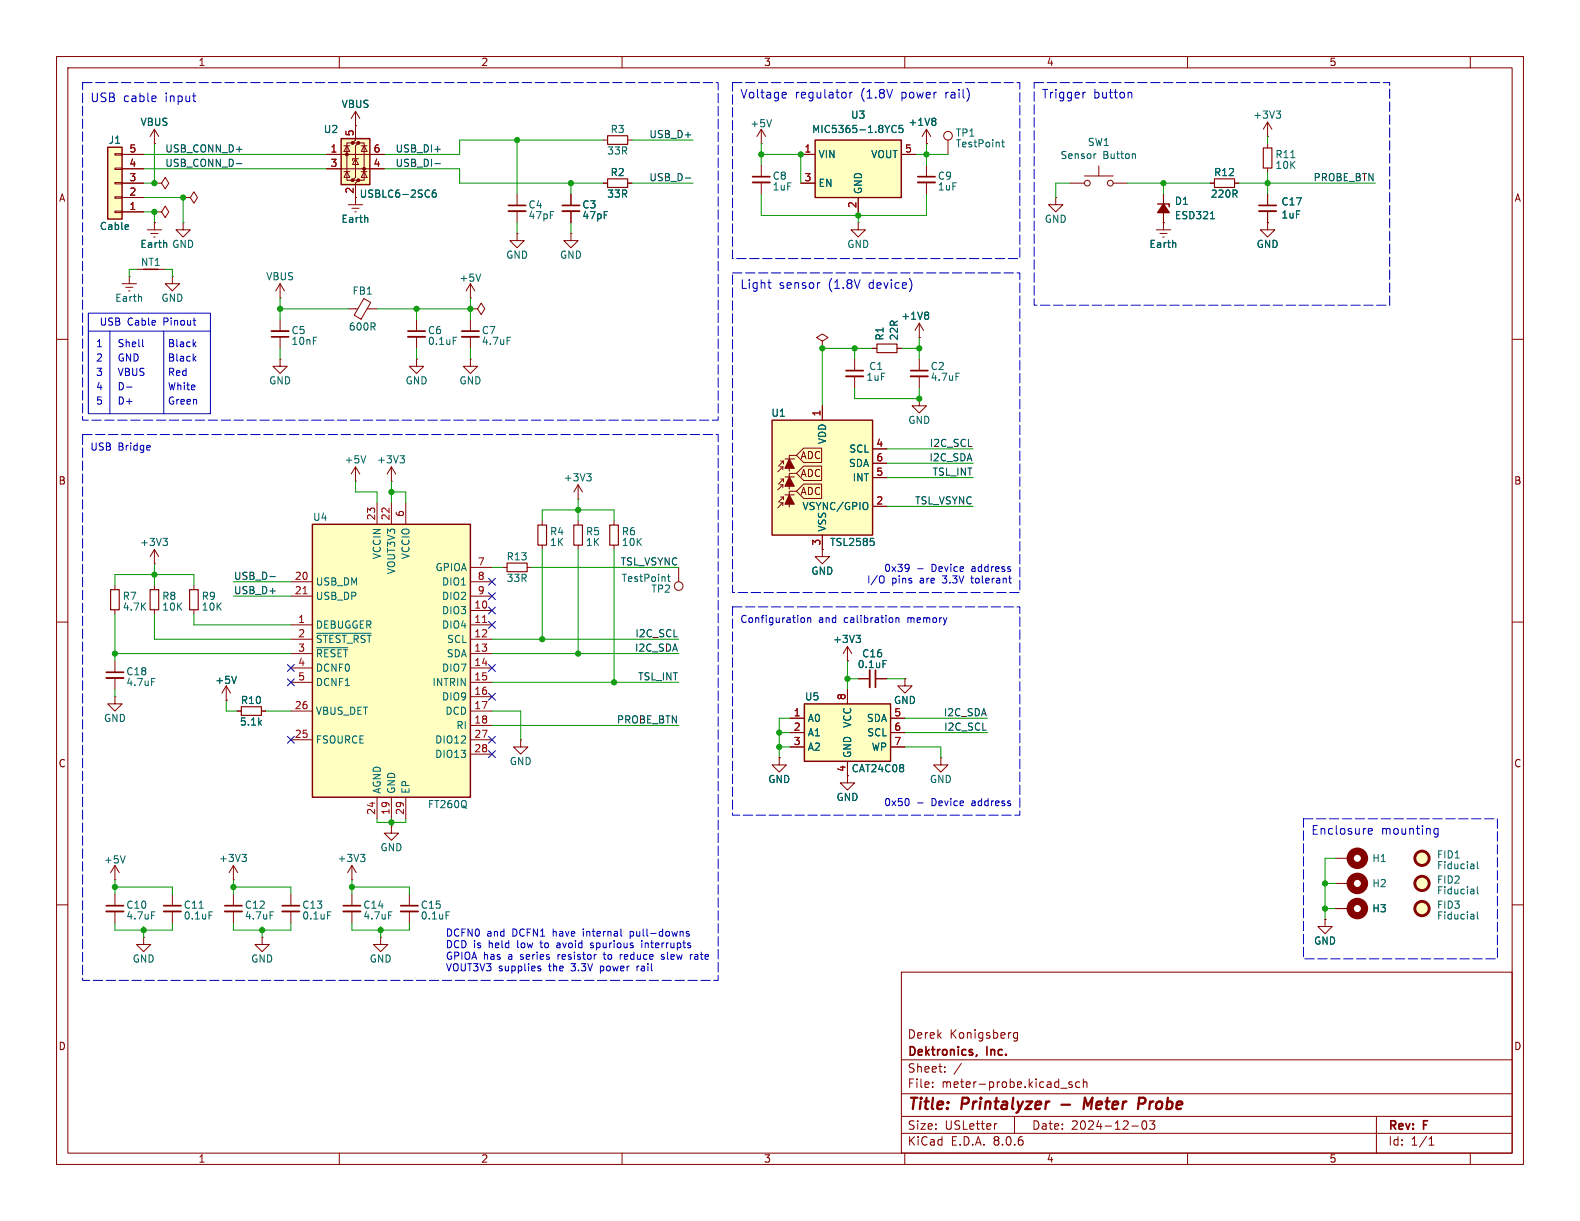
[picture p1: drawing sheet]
<svg xmlns="http://www.w3.org/2000/svg" width="279mm" height="216mm" viewBox="0 0 279 216" stroke-linecap="round" stroke-linejoin="round" font-family="sans-serif">
<defs><g id="words">
<g font-size="2.8" fill="#840000">
<text x="160.4" y="196.8">Title:</text>
<text x="170.1" y="196.8">Printalyzer</text>
<text x="193.3" y="196.8">Meter</text>
<text x="203.7" y="196.8">Probe</text>
</g>
<g font-size="2.1" fill="#0000c2">
<text x="130.8" y="17.5">Voltage</text>
<text x="140.5" y="17.5">regulator</text>
<text x="152.2" y="17.5">(1.8V</text>
<text x="159.5" y="17.5">power</text>
<text x="167.4" y="17.5">rail)</text>
<text x="184.1" y="17.5">Trigger</text>
<text x="193.3" y="17.5">button</text>
<text x="15.9" y="18.2">USB</text>
<text x="21.8" y="18.2">cable</text>
<text x="29.2" y="18.2">input</text>
<text x="130.8" y="51.2">Light</text>
<text x="137.7" y="51.2">sensor</text>
<text x="146.5" y="51.2">(1.8V</text>
<text x="153.8" y="51.2">device)</text>
<text x="231.8" y="147.7">Enclosure</text>
<text x="244.2" y="147.7">mounting</text>
</g>
<g font-size="2.1" fill="#840000">
<text x="160.4" y="183.9">Derek</text>
<text x="167.9" y="183.9">Konigsberg</text>
<text x="160.4" y="189.9">Sheet:</text>
<text x="160.4" y="187.1">Dektronics,</text>
<text x="174.6" y="187.1">Inc.</text>
<text x="160.4" y="192.6">File:</text>
<text x="166.5" y="192.6">meter-probe.kicad_sch</text>
<text x="160.4" y="202.8">KiCad</text>
<text x="160.4" y="200">Size:</text>
<text x="167.1" y="200">USLetter</text>
<text x="168.1" y="202.8">E.D.A.</text>
<text x="175.7" y="202.8">8.0.6</text>
<text x="182.4" y="200">Date:</text>
<text x="189.4" y="200">2024-12-03</text>
<text x="245.4" y="200.2">Rev:</text>
<text x="245.4" y="202.8">Id:</text>
<text x="249.5" y="202.8">1/1</text>
<text x="251.8" y="200.2">F</text>
</g>
<g font-size="1.8" fill="#840000">
<text x="35" y="11.9">1</text>
<text x="85" y="11.9">2</text>
<text x="135" y="11.9">3</text>
<text x="185" y="11.9">4</text>
<text x="235" y="11.9">5</text>
<text x="10.3" y="35.9">A</text>
<text x="62.6" y="34.4" transform="rotate(-90 62.6 34.4)">2</text>
<text x="267.7" y="35.9">A</text>
<text x="141.5" y="81.4">ADC</text>
<text x="10.3" y="85.9">B</text>
<text x="141.5" y="87.7">ADC</text>
<text x="141.5" y="84.6">ADC</text>
<text x="267.7" y="85.9">B</text>
<text x="10.3" y="135.9">C</text>
<text x="267.7" y="135.9">C</text>
<text x="10.3" y="185.9">D</text>
<text x="267.7" y="185.9">D</text>
<text x="35" y="205.8">1</text>
<text x="85" y="205.8">2</text>
<text x="135" y="205.8">3</text>
<text x="185" y="205.8">4</text>
<text x="235" y="205.8">5</text>
</g>
<g font-size="1.8" fill="#006464">
<text x="24.8" y="22.5">VBUS</text>
<text x="57.2" y="23.7">U2</text>
<text x="60.3" y="19.3">VBUS</text>
<text x="107.9" y="23.7">R3</text>
<text x="132.6" y="22.7">+5V</text>
<text x="143.5" y="23.7">MIC5365-1.8YC5</text>
<text x="150.4" y="21.2">U3</text>
<text x="160.6" y="22.5">+1V8</text>
<text x="221.5" y="21.2">+3V3</text>
<text x="19.1" y="25.6">J1</text>
<text x="107.3" y="27.5">33R</text>
<text x="144.7" y="28.2">VIN</text>
<text x="154" y="28.2">VOUT</text>
<text x="168.9" y="24.4">TP1</text>
<text x="168.9" y="26.3">TestPoint</text>
<text x="187.4" y="28.3">Sensor</text>
<text x="192.3" y="26">SW1</text>
<text x="195" y="28.3">Button</text>
<text x="225.4" y="28.2">R11</text>
<text x="63.5" y="35.2">USBLC6-2SC6</text>
<text x="107.3" y="35.2">33R</text>
<text x="107.9" y="31.3">R2</text>
<text x="136.5" y="32">C8</text>
<text x="136.5" y="33.9">1uF</text>
<text x="144.7" y="33.2">EN</text>
<text x="152.6" y="34.4" transform="rotate(-90 152.6 34.4)">GND</text>
<text x="165.7" y="32">C9</text>
<text x="165.7" y="33.9">1uF</text>
<text x="214" y="35.2">220R</text>
<text x="214.6" y="31.3">R12</text>
<text x="225.4" y="30.1">10K</text>
<text x="17.6" y="40.9">Cable</text>
<text x="60.3" y="39.6">Earth</text>
<text x="93.4" y="37.1">C4</text>
<text x="93.4" y="39">47pF</text>
<text x="102.9" y="37.1">C3</text>
<text x="102.9" y="39">47pF</text>
<text x="184.7" y="39.6">GND</text>
<text x="207.7" y="36.4">D1</text>
<text x="207.7" y="39">ESD321</text>
<text x="226.5" y="38.8">1uF</text>
<text x="226.5" y="36.5">C17</text>
<text x="24.7" y="44">Earth</text>
<text x="24.8" y="47.2">NT1</text>
<text x="30.3" y="44">GND</text>
<text x="89.4" y="45.9">GND</text>
<text x="98.9" y="45.9">GND</text>
<text x="149.7" y="44">GND</text>
<text x="203.2" y="44">Earth</text>
<text x="222.1" y="44">GND</text>
<text x="20.3" y="53.6">Earth</text>
<text x="28.4" y="53.6">GND</text>
<text x="47" y="49.8">VBUS</text>
<text x="62.2" y="52.3">FB1</text>
<text x="81.1" y="50">+5V</text>
<text x="51.4" y="59.3">C5</text>
<text x="61.6" y="58.6">600R</text>
<text x="75.6" y="59.3">C6</text>
<text x="85.1" y="59.3">C7</text>
<text x="159.3" y="56.7">+1V8</text>
<text x="51.4" y="61.2">10nF</text>
<text x="75.6" y="61.2">0.1uF</text>
<text x="85.1" y="61.2">4.7uF</text>
<text x="153.6" y="65.6">C1</text>
<text x="156.4" y="60.3" transform="rotate(-90 156.4 60.3)">R1</text>
<text x="159" y="60.3" transform="rotate(-90 159 60.3)">22R</text>
<text x="164.5" y="65.6">C2</text>
<text x="47.5" y="68.2">GND</text>
<text x="71.6" y="68.2">GND</text>
<text x="81.1" y="68.2">GND</text>
<text x="153.1" y="67.5">1uF</text>
<text x="164.5" y="67.5">4.7uF</text>
<text x="136.3" y="73.9">U1</text>
<text x="160.5" y="75.2">GND</text>
<text x="60.8" y="82.1">+5V</text>
<text x="66.6" y="82.1">+3V3</text>
<text x="146.3" y="78.6" transform="rotate(-90 146.3 78.6)">VDD</text>
<text x="150" y="82.8">SDA</text>
<text x="150.1" y="80.2">SCL</text>
<text x="99.6" y="85.3">+3V3</text>
<text x="150.7" y="85.3">INT</text>
<text x="55.3" y="92.3">U4</text>
<text x="97.2" y="94.8">R4</text>
<text x="103.5" y="94.8">R5</text>
<text x="109.9" y="94.8">R6</text>
<text x="141.8" y="90.4">VSYNC/GPIO</text>
<text x="146.3" y="94.1" transform="rotate(-90 146.3 94.1)">VSS</text>
<text x="24.7" y="96.7">+3V3</text>
<text x="67.5" y="99" transform="rotate(-90 67.5 99)">VCCIN</text>
<text x="70.1" y="101.6" transform="rotate(-90 70.1 101.6)">VOUT3V3</text>
<text x="72.6" y="99" transform="rotate(-90 72.6 99)">VCCIO</text>
<text x="76.9" y="101.2">GPIOA</text>
<text x="89.5" y="99.3">R13</text>
<text x="97.2" y="96.7">1K</text>
<text x="103.5" y="96.7">1K</text>
<text x="109.9" y="96.7">10K</text>
<text x="143.4" y="101.8">GND</text>
<text x="146.7" y="96.7">TSL2585</text>
<text x="21.6" y="106.3">R7</text>
<text x="28.6" y="106.3">R8</text>
<text x="35.6" y="106.3">R9</text>
<text x="55.8" y="103.7">USB_DM</text>
<text x="55.8" y="106.3">USB_DP</text>
<text x="78.1" y="103.7">DIO1</text>
<text x="78.1" y="106.3">DIO2</text>
<text x="89.5" y="103.1">33R</text>
<text x="109.8" y="103.1">TestPoint</text>
<text x="115.1" y="105">TP2</text>
<text x="21.6" y="108.2">4.7K</text>
<text x="28.6" y="108.2">10K</text>
<text x="35.6" y="108.2">10K</text>
<text x="55.8" y="111.4">DEBUGGER</text>
<text x="55.8" y="113.9">~{STEST_RST}</text>
<text x="78.1" y="108.8">DIO3</text>
<text x="78.1" y="111.4">DIO4</text>
<text x="79" y="113.9">SCL</text>
<text x="147.2" y="113.9">+3V3</text>
<text x="22.2" y="119.6">C18</text>
<text x="55.8" y="116.4">~{RESET}</text>
<text x="55.8" y="119">DCNF0</text>
<text x="78.1" y="119">DIO7</text>
<text x="78.9" y="116.4">SDA</text>
<text x="151.6" y="118.3">0.1uF</text>
<text x="152.4" y="116.4">C16</text>
<text x="22.2" y="121.5">4.7uF</text>
<text x="38" y="121.1">+5V</text>
<text x="42.5" y="124.7">R10</text>
<text x="55.8" y="121.5">DCNF1</text>
<text x="76.4" y="121.5">INTRIN</text>
<text x="78.1" y="124.1">DIO9</text>
<text x="142.2" y="124.1">U5</text>
<text x="158" y="124.7">GND</text>
<text x="18.3" y="127.9">GND</text>
<text x="42.3" y="128.5">5.1k</text>
<text x="55.8" y="131.7">FSOURCE</text>
<text x="55.8" y="126.6">VBUS_DET</text>
<text x="76.8" y="131.7">DIO12</text>
<text x="78.7" y="126.6">DCD</text>
<text x="80.6" y="129.1">RI</text>
<text x="142.7" y="127.9">A0</text>
<text x="142.7" y="130.4">A1</text>
<text x="150.7" y="128.8" transform="rotate(-90 150.7 128.8)">VCC</text>
<text x="153.2" y="127.9">SDA</text>
<text x="153.3" y="130.4">SCL</text>
<text x="76.8" y="134.2">DIO13</text>
<text x="90" y="135.5">GND</text>
<text x="142.7" y="132.9">A2</text>
<text x="150.5" y="136.8">CAT24C08</text>
<text x="150.7" y="134.1" transform="rotate(-90 150.7 134.1)">GND</text>
<text x="154" y="132.9">WP</text>
<text x="67.5" y="140.5" transform="rotate(-90 67.5 140.5)">AGND</text>
<text x="70.1" y="140.5" transform="rotate(-90 70.1 140.5)">GND</text>
<text x="72.6" y="140.5" transform="rotate(-90 72.6 140.5)">EP</text>
<text x="75.6" y="143.1">FT260Q</text>
<text x="135.8" y="138.7">GND</text>
<text x="147.8" y="141.8">GND</text>
<text x="164.3" y="138.7">GND</text>
<text x="18.3" y="152.9">+5V</text>
<text x="38.6" y="152.6">+3V3</text>
<text x="59.6" y="152.6">+3V3</text>
<text x="67.2" y="150.7">GND</text>
<text x="242.6" y="152.6">H1</text>
<text x="254" y="152">FID1</text>
<text x="254" y="153.9">Fiducial</text>
<text x="22.2" y="160.9">C10</text>
<text x="32.4" y="160.9">C11</text>
<text x="43.2" y="160.9">C12</text>
<text x="53.3" y="160.9">C13</text>
<text x="64.1" y="160.9">C14</text>
<text x="74.3" y="160.9">C15</text>
<text x="242.6" y="157.1">H2</text>
<text x="242.6" y="161.5">H3</text>
<text x="254" y="156.4">FID2</text>
<text x="254" y="158.3">Fiducial</text>
<text x="254" y="160.9">FID3</text>
<text x="22.2" y="162.8">4.7uF</text>
<text x="32.4" y="162.8">0.1uF</text>
<text x="43.2" y="162.8">4.7uF</text>
<text x="53.3" y="162.8">0.1uF</text>
<text x="64.1" y="162.8">4.7uF</text>
<text x="74.3" y="162.8">0.1uF</text>
<text x="232.3" y="167.2">GND</text>
<text x="254" y="162.8">Fiducial</text>
<text x="23.4" y="170.4">GND</text>
<text x="44.3" y="170.4">GND</text>
<text x="65.3" y="170.4">GND</text>
</g>
<g font-size="1.8" fill="#a90000">
<text x="22.8" y="29.6">4</text>
<text x="22.8" y="27.1">5</text>
<text x="58.3" y="27.1">1</text>
<text x="58.3" y="29.6">3</text>
<text x="62.6" y="24.2" transform="rotate(-90 62.6 24.2)">5</text>
<text x="66" y="29.6">4</text>
<text x="66" y="27.1">6</text>
<text x="142.2" y="27.1">1</text>
<text x="159.9" y="27.1">5</text>
<text x="22.8" y="34.7">2</text>
<text x="22.8" y="32.1">3</text>
<text x="142.2" y="32.1">3</text>
<text x="22.8" y="37.2">1</text>
<text x="151.5" y="36.9" transform="rotate(-90 151.5 36.9)">2</text>
<text x="145.2" y="73.7" transform="rotate(-90 145.2 73.7)">1</text>
<text x="154.9" y="79.1">4</text>
<text x="154.9" y="81.7">6</text>
<text x="154.9" y="89.3">2</text>
<text x="154.9" y="84.2">5</text>
<text x="66.4" y="92.1" transform="rotate(-90 66.4 92.1)">23</text>
<text x="69" y="92.1" transform="rotate(-90 69 92.1)">22</text>
<text x="71.5" y="91.5" transform="rotate(-90 71.5 91.5)">6</text>
<text x="84.4" y="100.1">7</text>
<text x="145.2" y="96.6" transform="rotate(-90 145.2 96.6)">3</text>
<text x="52" y="102.6">20</text>
<text x="52" y="105.2">21</text>
<text x="83.8" y="107.7">10</text>
<text x="84.4" y="102.6">8</text>
<text x="84.4" y="105.2">9</text>
<text x="52.6" y="110.2">1</text>
<text x="52.6" y="112.8">2</text>
<text x="83.8" y="110.2">11</text>
<text x="83.8" y="112.8">12</text>
<text x="52.6" y="115.3">3</text>
<text x="52.6" y="117.9">4</text>
<text x="83.8" y="115.3">13</text>
<text x="83.8" y="117.9">14</text>
<text x="52" y="125.5">26</text>
<text x="52.6" y="120.4">5</text>
<text x="83.8" y="120.4">15</text>
<text x="83.8" y="122.9">16</text>
<text x="83.8" y="125.5">17</text>
<text x="149.6" y="123.9" transform="rotate(-90 149.6 123.9)">8</text>
<text x="52" y="130.6">25</text>
<text x="83.8" y="128">18</text>
<text x="83.8" y="130.6">27</text>
<text x="140.3" y="126.7">1</text>
<text x="140.3" y="129.3">2</text>
<text x="140.3" y="131.8">3</text>
<text x="158" y="126.7">5</text>
<text x="158" y="129.3">6</text>
<text x="158" y="131.8">7</text>
<text x="83.8" y="133.1">28</text>
<text x="149.6" y="136.6" transform="rotate(-90 149.6 136.6)">4</text>
<text x="66.4" y="144.2" transform="rotate(-90 66.4 144.2)">24</text>
<text x="69" y="144.2" transform="rotate(-90 69 144.2)">19</text>
<text x="71.5" y="144.2" transform="rotate(-90 71.5 144.2)">29</text>
</g>
<g font-size="1.8" fill="#0f0f0f">
<text x="29.1" y="29.6">USB_CONN_D-</text>
<text x="29.1" y="27">USB_CONN_D+</text>
<text x="69.8" y="29.6">USB_DI-</text>
<text x="69.8" y="27">USB_DI+</text>
<text x="114.7" y="24.5">USB_D+</text>
<text x="114.7" y="32.1">USB_D-</text>
<text x="232.2" y="32.1">PROBE_BTN</text>
<text x="164.3" y="81.7">I2C_SDA</text>
<text x="164.3" y="79.1">I2C_SCL</text>
<text x="161.7" y="89.3">TSL_VSYNC</text>
<text x="164.8" y="84.2">TSL_INT</text>
<text x="109.7" y="100.1">TSL_VSYNC</text>
<text x="41.3" y="102.6">USB_D-</text>
<text x="41.3" y="105.1">USB_D+</text>
<text x="112.3" y="112.8">I2C_SCL</text>
<text x="112.2" y="115.3">I2C_SDA</text>
<text x="112.7" y="120.4">TSL_INT</text>
<text x="109" y="128">PROBE_BTN</text>
<text x="166.8" y="126.7">I2C_SDA</text>
<text x="166.9" y="129.3">I2C_SCL</text>
</g>
<g font-size="1.8" fill="#0000c2">
<text x="17.5" y="57.7">USB</text>
<text x="22.5" y="57.7">Cable</text>
<text x="29" y="57.7">Pinout</text>
<text x="16.9" y="64">2</text>
<text x="16.9" y="61.5">1</text>
<text x="20.7" y="64">GND</text>
<text x="20.7" y="61.5">Shell</text>
<text x="29.6" y="64">Black</text>
<text x="29.6" y="61.5">Black</text>
<text x="16.9" y="66.6">3</text>
<text x="16.9" y="69.1">4</text>
<text x="16.9" y="71.6">5</text>
<text x="20.7" y="71.6">D+</text>
<text x="20.7" y="66.6">VBUS</text>
<text x="20.7" y="69.1">D-</text>
<text x="29.6" y="71.6">Green</text>
<text x="29.6" y="66.6">Red</text>
<text x="29.6" y="69.1">White</text>
<text x="15.9" y="79.8">USB</text>
<text x="20.9" y="79.8">Bridge</text>
<text x="156.2" y="101.2">0x39</text>
<text x="164.8" y="101.2">Device</text>
<text x="172.1" y="101.2">address</text>
<text x="153.2" y="103.3">I/O</text>
<text x="157.7" y="103.3">pins</text>
<text x="162.8" y="103.3">are</text>
<text x="167" y="103.3">3.3V</text>
<text x="172.2" y="103.3">tolerant</text>
<text x="130.8" y="110.2">Configuration</text>
<text x="144.7" y="110.2">and</text>
<text x="149.4" y="110.2">calibration</text>
<text x="160.7" y="110.2">memory</text>
<text x="156.2" y="142.6">0x50</text>
<text x="164.8" y="142.6">Device</text>
<text x="172.1" y="142.6">address</text>
<text x="78.7" y="165.7">DCFN0</text>
<text x="78.7" y="167.7">DCD is</text>
<text x="86.1" y="165.7">and</text>
<text x="86.5" y="167.7">held</text>
<text x="90.7" y="165.7">DCFN1</text>
<text x="91.7" y="167.7">low</text>
<text x="96.1" y="167.7">to</text>
<text x="98" y="165.7">have</text>
<text x="99.1" y="167.7">avoid</text>
<text x="103.6" y="165.7">internal</text>
<text x="105.3" y="167.7">spurious</text>
<text x="112" y="165.7">pull-downs</text>
<text x="114.5" y="167.7">interrupts</text>
<text x="78.7" y="169.8">GPIOA has</text>
<text x="78.7" y="171.8">VOUT3V3</text>
<text x="88.1" y="171.8">supplies</text>
<text x="90" y="169.8">a</text>
<text x="92.3" y="169.8">series</text>
<text x="97.2" y="171.8">the</text>
<text x="99.1" y="169.8">resistor</text>
<text x="101.3" y="171.8">3.3V</text>
<text x="106.6" y="171.8">power</text>
<text x="107.5" y="169.8">to</text>
<text x="110.5" y="169.8">reduce</text>
<text x="113.3" y="171.8">rail</text>
<text x="118" y="169.8">slew</text>
<text x="123.3" y="169.8">rate</text>
</g>
</g></defs>
<g fill="none" stroke="#840000" stroke-width=".18">
<path d="M10 10h259.4v195.9h-259.4zM12 12h255.4v191.9h-255.4zM60 10v2M110 10v2M160 10v2M210 10v2M260 10v2M10 60h2M267.4 60h2M10 110h2M88.9 100.3h.8M93.2 100.3h.8"/>
<path d="M267.4 110h2M137.8 134v1.3h1.3l-1.3 1.2-1.3-1.2h1.3M137.8 134h.1M10 160h2M62.2 158.1v2M267.4 160h2M62.2 161.2v2M67.3 165.7v1.3h1.3l-1.3 1.3-1.3-1.3h1.3M67.3 165.7h.1M159.4 171.9h108v32h-108zM159.4 197.4h108M159.4 193.4h108"/>
<path d="M159.4 187.4h108M164.9 192.1v.2M164.9 191.4v.1M167.1 189.4v.2M167.1 188.7v.1M170 188l-1.3 1.9M176.3 198.7l-.3 .1M179.4 197.4v3M179.9 182.6v1.2l-.3 .3-.3-.1M179.9 182.7l-.4-.1-.3 .3v.4l.2 .2h.5M187.6 192.4h1.1M189.6 191.4l-.4-.1-.2 .2 .1 .2 .5 .2v.3h-.6"/>
<path d="M190.9 191.4l-.4-.1-.3 .3v.4l.2 .2h.5M191.6 191.4l.2-.1 .3 .1 .1 .9M191.6 190.8v1.5M200.1 199.1h1.2M202.1 198.3l.2-.1a.81 .81 0 0 1 .6 .6 .81 .81 0 0 1-.3 .8l-.2 .1a.81 .81 0 0 1-.3-1.4zM203.3 198.2h.9l-.5 .6 .4 .1v.6l-.2 .2h-.4l-.2-.2M243.4 197.4v6.5M60 203.9v2M110 203.9v2M159.4 200.4h108M160 203.9v2M210 203.9v2"/>
<path d="M252.7 202.5h.9M252.7 201.4l.4-.4v1.5M260 203.9v2"/>
</g>
<path d="M185.4 194.8h.2M187.7 195.3h1.5M193.2 194.1l-.9 1.4-.4-1.4-.3 2M201.5 194.1l.9 .1a.58 .58 0 0 1-.3 1h-.8" fill="none" stroke="#840000" stroke-width=".4"/>
<path d="M60.7 160.1h3.1M172.7 186.5l-.1 .3" fill="none" stroke="#840000" stroke-width=".3"/>
<path d="M89.7 99.6h3.5v1.5h-3.5z" fill="none" stroke="#840000" stroke-width=".2"/>
<path d="M60.7 161.2h3.1" fill="none" stroke="#840000" stroke-width=".33"/>
<path d="M68.7 161.2h.6" fill="none" stroke="#006464" stroke-width=".18"/>
<path d="M142.2 124.5h15.3v10.1h-15.3z" fill="#ffffc2"/>
<path d="M142.2 124.5h15.3v10.1h-15.3z" fill="none" stroke="#840000" stroke-width=".25"/>
<g fill="none" stroke="#840000" stroke-width=".18">
<path d="M95.9 92.1v.7M95.9 96.4v.8M102.2 88.3h.1M102.2 85.7l-.7 1.3M102.2 85.7v2.6M102.2 85.7l.8 1.3M149.9 116.8h.1M149.9 114.3v2.5M149.9 114.3l-.8 1.3M149.9 114.3l.7 1.3M92.1 130.8v1.3h1.2l-1.2 1.3-1.3-1.3h1.3M92.1 130.8h.1"/>
<path d="M139.7 127h2.5M139.7 129.5h2.5M139.7 132.1h2.5M149.9 134.6v3.8h1.2l-1.2 1.3-1.3-1.3h1.3M149.9 121.9v2.6M151.8 120h2M154.8 120h2M157.5 127h2.5M157.5 129.5h2.5M157.5 132.1h2.5M166.4 134v1.3h1.2l-1.2 1.2-1.3-1.2h1.3M166.4 134h.1"/>
<path d="M51.4 158.1v2M62.2 155.6h.1M62.2 153l-.7 1.3M62.2 153v2.6M62.2 153l.8 1.3M69.2 146.1v1.2h1.3l-1.3 1.3-1.3-1.3h1.3M69.2 146.1h.1M25.4 165.7v1.3h1.3l-1.3 1.3-1.3-1.3h1.3M25.4 165.7h.1M46.4 165.7v1.3h1.2l-1.2 1.3-1.3-1.3h1.3M46.4 165.7h.1M51.4 161.2v2"/>
</g>
<path d="M153.8 118.5v3M49.9 161.2h3.1" fill="none" stroke="#840000" stroke-width=".33"/>
<path d="M154.8 118.5v3M49.9 160.1h3.1" fill="none" stroke="#840000" stroke-width=".3"/>
<path d="M103.7 83.8h.8l-.4 .4M104.3 84.2l.2 .3v.3l-.2 .2M151.4 112.3h.8l-.5 .5M151.9 112.8l.3 .3v.3l-.3 .2M156.1 116.8h.7M63.7 151.1h.8l-.4 .5M64.3 151.6l.2 .2v.3l-.2 .2M57.9 161.2h.6" fill="none" stroke="#006464" stroke-width=".18"/>
<path d="M95.1 92.8h1.5v3.6h-1.5z" fill="none" stroke="#840000" stroke-width=".2"/>
<path d="M55.2 92.7h28v48.3h-28z" fill="#ffffc2"/>
<path d="M55.2 92.7h28v48.3h-28z" fill="none" stroke="#840000" stroke-width=".25"/>
<g fill="none" stroke="#840000" stroke-width=".18">
<path d="M101 41.3v1.2h-1.3l1.3 1.3 1.2-1.3h-1.2M101 41.3h.1M49.5 63.5v1.3h-1.2l1.2 1.2 1.3-1.2h-1.3M49.5 63.5h.1M27.3 99.7h.1M27.3 97.2l-.8 1.2M27.3 97.2v2.5M27.3 97.2l.8 1.2M62.9 85.1h.1M62.9 82.6l-.8 1.2M62.9 82.6v2.5M62.9 82.6l.7 1.2"/>
<path d="M66.7 88.9v3.8M69.2 85.1h.1M69.2 82.6v2.5M69.2 88.9v3.8M69.2 82.6l-.7 1.2M69.2 82.6l.8 1.2M71.8 88.9v3.8M51.4 110.5h3.8M51.4 113h3.8M51.4 115.6h3.8M51.4 118.1h3.8M51.4 102.9h3.8"/>
<path d="M51.4 105.4h3.8M83.2 110.5h3.8M83.2 108h3.8M83.2 113h3.8M83.2 115.6h3.8M83.2 118.1h3.8M83.2 102.9h3.8M83.2 105.4h3.8M83.2 100.3h3.8M51.4 120.7h3.8M51.4 125.7h3.8M51.4 130.8h3.8"/>
<path d="M83.2 120.7h3.8M83.2 123.2h3.8M83.2 125.7h3.8M83.2 128.3h3.8M83.2 130.8h3.8M83.2 133.4h3.8M66.7 141v3.8M69.2 141v3.8M71.8 141v3.8"/>
</g>
<path d="M53.6 105h.7M85.3 110.1h.8" fill="none" stroke="#a90000" stroke-width=".18"/>
<path d="M28.8 95.2h.8l-.4 .5M29.4 95.7l.2 .2v.3l-.2 .3M64.7 80.6l-.4 1.3M70.7 80.6h.8l-.4 .5M71.3 81.1l.2 .2v.3l-.2 .3M56 112h9.6M56 114.5h5.5" fill="none" stroke="#006464" stroke-width=".18"/>
<path d="M60.3 24.5h5.1v8.1h-5.1z" fill="#ffffc2"/>
<g fill="#840000" stroke="#840000" stroke-width=".18">
<circle cx="61.3" cy="27.3" r=".25"/>
<circle cx="62.4" cy="31.9" r=".25"/>
<circle cx="62.4" cy="25.3" r=".25"/>
<circle cx="63.4" cy="31.9" r=".25"/>
<circle cx="63.4" cy="25.3" r=".25"/>
<circle cx="64.4" cy="29.8" r=".25"/>
</g>
<g fill="none" stroke="#840000" stroke-width=".18">
<path d="M62.9 19.7v5.1l-.5 .5h1l-.5 .5v5.6l-.5 .5h1l-.5 .5v3.8M62.9 19.7l.7 1.3M62.9 19.7l-.8 1.3M57.8 29.8h10.1M57.8 27.3h10.1M60.8 30.4h1M60.8 25.8h1M61.3 25.8l.5 1h-1zM61.3 30.4l.5 1h-1zM61.6 36.2h2.5M62.2 36.8h1.3M62.4 25.3h-1.1v6.6h1.1"/>
<path d="M62.7 37.5h.3M62.9 28.1l.5 1h-1zM62.9 22.2h.1M63.4 28.1h-1v.3M63.4 25.3h1v6.6h-1M63.9 30.4h1M63.9 25.8h1M64.4 30.4l.5 1h-1zM64.4 25.8l.5 1h-1zM101 34.3v2M101 37.3v2.1M106.7 24.8h.7"/>
<path d="M111 24.8h.8M134.6 25.4h.1M134.6 22.9l-.7 1.2M134.6 22.9v2.5M134.6 29.2v2M134.6 32.3v2M134.6 22.9l.8 1.2M151.8 39.4v1.2h1.2l-1.2 1.3-1.3-1.3h1.3M151.8 39.4h.1M163.8 25.4h.1M163.8 22.9v2.5M163.8 29.2v2"/>
<path d="M163.8 32.3v2M163.8 22.9l-.7 1.2M163.8 22.9l.8 1.2M167.6 24.8v2.5M186.7 34.9v1.3h1.3l-1.3 1.3-1.3-1.3h1.3M186.7 34.9h.1M189.2 32.4h2.6M191.8 31.1h5M194.3 29.3v1.8M196.8 32.4h2.6M205.7 39.4h.1M205.7 34.3v6.3"/>
<path d="M214 32.4h.8M218.3 32.4h.8M224.2 24.1h.1M224.2 39.4v1.2h1.2l-1.2 1.3-1.3-1.3h1.3M224.2 39.4h.1M224.2 21.6l-.8 1.3M224.2 21.6v2.5M224.2 25.4v.8M224.2 29.7v.8M224.2 34.3v2M224.2 37.3v2.1M224.2 21.6l.7 1.3"/>
<path d="M61.6 54.6h1.6M64.3 52.8l1.3 .7-1.7 2.9-1.3-.7zM64.9 54.6h1.8M73.7 56.5v2M73.7 59.6v2M204.5 40.6h2.5M205.1 41.3h1.3M205.6 41.9h.3M73.7 63.5v1.3h-1.3l1.3 1.2 1.2-1.2h-1.2M73.7 63.5h.1"/>
<circle cx="167.6" cy="24" r=".76"/>
<circle cx="192.3" cy="32.4" r=".51"/>
<circle cx="196.3" cy="32.4" r=".51"/>
</g>
<path d="M60.3 24.5h5.1v8.1h-5.1zM204.7 36.1h2.1v.5" fill="none" stroke="#840000" stroke-width=".25"/>
<g fill="none" stroke="#006464" stroke-width=".18">
<path d="M225.7 19.6h.8l-.5 .5M65 38.5v.8M77 33.6l-.3 .1a.86 .86 0 0 0 0 1.2l.4-.2 .1-.4-.3-.2h-.3l-.2 .2M136.4 21.2l-.4 1.2M165.3 20.9l.2 .2-.2 .3 .2 .3v.2l-.2 .3M177.1 25.1h.5M177.3 24.7v1.1l.3 .2M193.8 27.2l-.2 .1M200.6 27.2l.2 .2v.6M214 38.7h.8M226.2 20.1l.3 .3v.3l-.3 .2M228.3 27.9h.7"/>
<path d="M80.2 59.6h.6M207.9 43v.8"/>
</g>
<path d="M99.4 37.3h3.1M133.1 32.3h3M162.3 32.3h3.1M222.6 37.3h3.1M72.1 59.6h3.1" fill="none" stroke="#840000" stroke-width=".33"/>
<path d="M99.4 36.3h3.1M133.1 31.2h3M162.3 31.2h3.1M222.6 36.3h3.1M72.1 58.5h3.1" fill="none" stroke="#840000" stroke-width=".3"/>
<path d="M107.4 24h3.6v1.5h-3.6zM214.8 31.6h3.5v1.5h-3.5zM223.4 26.2h1.5v3.5h-1.5z" fill="none" stroke="#840000" stroke-width=".2"/>
<path d="M205.7 36.1l1.1 1.5h-2.1z" fill="#840000" stroke="#840000" stroke-width=".25"/>
<path d="M144.1 24.8h15.3v10.1h-15.3z" fill="#ffffc2"/>
<path d="M144.1 24.8h15.3v10.1h-15.3z" fill="none" stroke="#840000" stroke-width=".25"/>
<g fill="none" stroke="#840000" stroke-width=".18">
<path d="M141.6 27.3h2.5M141.6 32.4h2.5M151.8 34.9v2.6M159.4 27.3h2.5M162.6 59.7h.1M162.6 57.2v2.5M162.6 57.2l-.8 1.2M162.6 57.2l.7 1.2M145.4 60.3l1-.6-1-.6-1 .6 1 .6v1.3M145.4 61.6h.1M151.1 63.5v2M151.1 66.5v2.1"/>
<path d="M154.3 61.6h.8M158.6 61.6h.8M162.6 70.5v1.3h1.2l-1.2 1.2-1.3-1.2h1.3M162.6 70.5h.1M162.6 63.5v2M162.6 66.5v2.1M102.2 92.1v.7M102.2 96.4v.8M108.6 92.1v.7M108.6 96.4v.8M120 100.3v2.6"/>
<circle cx="120" cy="103.6" r=".76"/>
</g>
<path d="M157.7 22.9l.2 .5h.3l.3-.1M158.5 22.3l-.3-.1h-.3l-.2 .5M159.6 22.2h-.6v.6l.1-.1h.5l.1 .2-.1 .4-.2 .1-.4-.1M164 55.2l.2 .2-.2 .3 .2 .3v.2l-.2 .3M169.1 66h.6M118 102h.5M118.2 101.5v1.1l.3 .2" fill="none" stroke="#006464" stroke-width=".18"/>
<path d="M155.1 60.8h3.5v1.6h-3.5zM101.5 92.8h1.5v3.6h-1.5zM107.8 92.8h1.5v3.6h-1.5z" fill="none" stroke="#840000" stroke-width=".2"/>
<path d="M149.6 66.5h3.1M161 66.5h3.1" fill="none" stroke="#840000" stroke-width=".33"/>
<path d="M149.6 65.5h3.1M161 65.5h3.1" fill="none" stroke="#840000" stroke-width=".3"/>
<path d="M136.5 74.3h17.8v20.3h-17.8z" fill="#ffffc2"/>
<g fill="none" stroke="#840000" stroke-width=".18">
<path d="M27.3 25.4h.1M27.3 39.4h.1M27.3 37.5h1.3l.6-1.1 .6 1.1-.6 1-.6-1M27.3 37.5h.1M27.3 32.4h1.3l.6-1 .6 1-.6 1-.6-1M27.3 32.4h.1M27.3 22.9v2.5M27.3 39.4v1.2M27.3 22.9l.8 1.2M27.3 22.9l-.8 1.2M32.4 39.4v1.2h-1.3l1.3 1.3 1.3-1.3h-1.3M32.4 39.4h.1"/>
<path d="M32.4 34.9h1.3l.6-1 .6 1-.6 1-.6-1M32.4 34.9h.1M91.4 34.3v2M91.4 37.3v2.1M21.6 50.2h2.5M22.2 50.8h1.3M22.7 51.4h.3M22.9 48.9h.1M22.9 48.9v1.3M24.1 47.6h5.1M26 40.6h2.6M26.7 41.3h1.2"/>
<path d="M27.2 41.9h.2M49.5 52.7h.1M49.5 50.2v2.5M49.5 56.5v2M49.5 59.6v2M49.5 50.2l.8 1.2M49.5 50.2l-.7 1.2M83.2 52.7h.1M83.2 54.6h1.3l.6-1 .6 1-.6 1-.6-1M83.2 54.6h.1M83.2 50.2v2.5M83.2 56.5v2"/>
<path d="M83.2 59.6v2M83.2 50.2l.7 1.2M83.2 50.2l-.8 1.2M91.4 41.3v1.2h-1.2l1.2 1.3 1.3-1.3h-1.3M91.4 41.3h.1M83.2 63.5v1.3h-1.3l1.3 1.2 1.3-1.2h-1.3M83.2 63.5h.1M145.4 71.8v2.5M154.3 79.4h2.5M137.9 88.9h.5M137.9 85.7h.5M137.9 82.6h.5"/>
<path d="M138 87.9h.6M138 84.7h.6M138 81.5h.6M138.4 88.9l-.9 .9M138.4 82.6v.5M138.4 85.7v.5M138.4 88.9v.5M138.4 85.7l-.9 .9M138.4 82.6l-.9 .8M138.6 87.9l-.9 .9M138.6 81.5v.5M138.6 84.7v.5"/>
<path d="M138.6 87.9v.5M138.6 84.7l-.9 .9M138.6 81.5l-.9 .9M138.8 87.5h1.7M138.8 84.3h1.7M138.8 81.2h1.7M140.8 86.9l1.3-1.3h3.2v2.5h-3.2zM140.8 83.7l1.3-1.3h3.2v2.6h-3.2zM140.8 80.5l1.3-1.3h3.2v2.6h-3.2zM140.8 86.9h-1.2v2.8M140.8 83.7h-1.2v2.8M140.8 80.5h-1.2v2.8"/>
<path d="M145.4 97.2v1.2h1.3l-1.3 1.3-1.3-1.3h1.3M145.4 97.2h.1M145.4 94.6v2.6M154.3 89.5h2.5M154.3 84.5h2.5M154.3 81.9h2.5M20.3 103.5v.8M20.3 107.8v.8M20.3 116.8v2.1M20.3 119.9v2M27.3 103.5v.8M27.3 107.8v.8"/>
<path d="M34.3 103.5v.8M34.3 107.8v.8M20.3 123.2v1.3h1.3l-1.3 1.2-1.3-1.2h1.3M20.3 123.2h.1M40 123.8h.1M40 121.3l-.8 1.3M40 121.3v2.5M40 121.3l.8 1.3M41.9 125.7h.8M46.2 125.7h.8M160 120v1.3h1.3l-1.3 1.3-1.3-1.3h1.3M160 120h.1"/>
<path d="M20.3 155.6h.1M20.3 153v2.6M20.3 158.1v2M20.3 153l-.7 1.3M20.3 153l.8 1.3M30.5 158.1v2M41.3 155.6h.1M41.3 153l-.8 1.3M41.3 153v2.6M41.3 158.1v2M41.3 153l.7 1.3M72.4 158.1v2"/>
<path d="M236.2 156.2h2.6M20.3 161.2v2M30.5 161.2v2M41.3 161.2v2M72.4 161.2v2"/>
</g>
<path d="M136.5 74.3h17.8v20.3h-17.8z" fill="none" stroke="#840000" stroke-width=".25"/>
<g fill="#840000" stroke="#840000" stroke-width=".18">
<path d="M139.6 87.5l.9 1.7h-1.7z"/>
<path d="M139.6 84.3l.9 1.7h-1.7z"/>
<path d="M139.6 81.2l.9 1.6h-1.7z"/>
</g>
<g fill="none" stroke="#006464" stroke-width=".18">
<path d="M25 52.5v.8M29.4 43l.1 .8M85 48.5l-.4 1.2M89.7 59.6h.6M153.3 88.9a.9 .9 0 0 1 0 1.2M153.9 95.2h.6M154.3 95.7l.3 .2v.3l-.3 .3M26.8 120h.6M41.8 119.6l-.4 1.2M22.1 151.3l-.4 1.3M42.8 151.1h.8l-.5 .5M43.3 151.6l.3 .2v.3l-.3 .2"/>
<path d="M260.6 152.8v.8M260.6 157.3v.8M260.6 153.6h-.1M260.6 153.1h-.1M260.6 158l-.1 .1M260.6 157.5l-.1 .1M261.2 152.3v1.1l.2 .2M261.2 156.8v1.1l.2 .2M26.8 161.2h.6M35.2 160.6h.7M37 161.2h.6M47.8 161.2h.6"/>
<path d="M78.9 161.2h.6M260.6 161.7v.8M260.6 162.4l-.1 .1M260.6 162h-.1M261.2 161.2v1.1l.2 .2"/>
</g>
<path d="M89.9 37.3h3.1M48 58.5h3.1M81.7 59.6h3M18.8 119.9h3M18.8 161.2h3M29 161.2h3M39.8 161.2h3M70.9 161.2h3" fill="none" stroke="#840000" stroke-width=".33"/>
<path d="M89.9 36.3h3.1M48 59.6h3.1M81.7 58.5h3M18.8 118.9h3M18.8 160.1h3M29 160.1h3M39.8 160.1h3M70.9 160.1h3" fill="none" stroke="#840000" stroke-width=".3"/>
<g fill="#ffffc2" stroke="#ffffc2" stroke-width=".18">
<circle cx="251.5" cy="151.8" r="1.27"/>
<circle cx="251.5" cy="156.2" r="1.27"/>
<circle cx="251.5" cy="160.7" r="1.27"/>
</g>
<g fill="none" stroke="#840000" stroke-width=".51">
<circle cx="251.5" cy="151.8" r="1.27"/>
<circle cx="251.5" cy="156.2" r="1.27"/>
<circle cx="251.5" cy="160.7" r="1.27"/>
</g>
<path d="M19.6 104.3h1.5v3.5h-1.5zM26.5 104.3h1.6v3.5h-1.6zM33.5 104.3h1.6v3.5h-1.6zM42.7 125h3.5v1.5h-3.5z" fill="none" stroke="#840000" stroke-width=".2"/>
<circle cx="240" cy="156.2" r="1.27" fill="none" stroke="#840000" stroke-width="1.3"/>
<path d="M19 26h2.6v12.7h-2.6z" fill="#ffffc2"/>
<g fill="none" stroke="#840000" stroke-width=".18">
<path d="M20.3 27.2h1.3v.2h-1.3zM20.3 29.7h1.3v.3h-1.3zM20.3 32.3h1.3v.2h-1.3zM20.3 34.8h1.3v.3h-1.3zM20.3 37.3h1.3v.3h-1.3zM21.6 37.5h3.8M21.6 34.9h3.8M21.6 32.4h3.8M21.6 29.8h3.8M21.6 27.3h3.8M27.3 25.4h.1M27.3 39.4h.1"/>
<path d="M57.8 29.8h2.5M57.8 27.3h2.5M62.9 22.2h.1M62.9 22.2v2.6M62.9 32.4v2.5M65.4 29.8h2.5M65.4 27.3h2.5M101 34.3v2M101 37.3v2.1M106.7 32.4h.7M111 32.4h.8M141.6 32.4h2.5"/>
<path d="M141.6 27.3h2.5M151.8 34.9v2.6M159.4 27.3h2.5M163.8 25.4h.1M205.7 39.4h.1M205.7 34.3v1.8M205.7 37.6v1.8M214 32.4h.8M218.3 32.4h.8M224.2 39.4h.1M224.2 34.3v2M224.2 37.3v2.1"/>
<path d="M30.5 48.9v1.3h-1.3l1.3 1.2 1.2-1.2h-1.2M30.5 48.9h.1M162.6 59.7h.1M145.4 71.8v2.5M154.3 79.4h2.5M154.3 61.6h.8M158.6 61.6h.8M145.4 97.2h.1M145.4 94.6v2.6M154.3 89.5h2.5M154.3 84.5h2.5M154.3 81.9h2.5"/>
<path d="M149.9 116.8h.1M40 123.8h.1M41.9 125.7h.8M46.2 125.7h.8M137.8 134h.1M139.7 127h2.5M139.7 129.5h2.5M139.7 132.1h2.5M149.9 121.9v2.6M149.9 134.6v2.6M151.8 120h2M154.8 120h2"/>
<path d="M157.5 127h2.5M157.5 129.5h2.5M157.5 132.1h2.5M160 120h.1M236.2 151.8h2.6M234.3 162.6v1.2h1.3l-1.3 1.3-1.3-1.3h1.3M234.3 162.6h.1M236.2 160.7h2.6"/>
</g>
<path d="M19 26h2.6v12.7h-2.6z" fill="none" stroke="#840000" stroke-width=".25"/>
<g fill="none" stroke="#006464" stroke-width=".18">
<path d="M22.7 39.8v.2l-.6 .2M65 38.5v.8M77 33.6l-.3 .1a.86 .86 0 0 0 0 1.2l.4-.2 .1-.4-.3-.2h-.3l-.2 .2M157.7 22.9l.2 .5h.3l.3-.1M158.5 22.3l-.3-.1h-.3l-.2 .5M159.6 22.2h-.6v.6l.1-.1h.5l.1 .2-.1 .4-.2 .1-.4-.1M165.3 20.9l.2 .2-.2 .3 .2 .3v.2l-.2 .3M214 38.7h.8M29.4 43l.1 .8M164 55.2l.2 .2-.2 .3 .2 .3v.2l-.2 .3M207.9 43v.8M153.3 88.9a.9 .9 0 0 1 0 1.2"/>
<path d="M153.9 95.2h.6M154.3 95.7l.3 .2v.3l-.3 .3M41.8 119.6l-.4 1.2M151.4 112.3h.8l-.5 .5M151.9 112.8l.3 .3v.3l-.3 .2M156.1 116.8h.7"/>
</g>
<g fill="none" stroke="#840000" stroke-width="1.3">
<circle cx="240" cy="151.8" r="1.27"/>
<circle cx="240" cy="160.7" r="1.27"/>
</g>
<path d="M107.4 31.6h3.6v1.5h-3.6z" fill="none" stroke="#840000" stroke-width=".2"/>
<path d="M41.8 28.9h1M76.9 28.9h1M76.9 26.4h1M121.2 31.5h1M47.7 102h1" fill="none" stroke="#0f0f0f" stroke-width=".18"/>
<g fill="none" stroke="#0000c2" stroke-width=".18">
<path d="M27.4 17l.2 .3-.7 .2M27.5 17.9l-.1 .1M34 17h.6M34.5 18h.1M138.5 16.3l.5 .1v.3l-.7 .1M139 17.3h-.5M150.3 16.3v1M150.7 16.3l-.3 .1-.1 .2M191.9 16.3l-.3 .2M199.7 16.3h.2l.2 .2v.8M15.6 55.4h21.6v17.8h-21.6zM15.6 58.5h21.6"/>
<path d="M19.4 58.5v14.7M29 58.5v14.7M34.1 56.7h.5M34.5 57.5h.1M135.8 50h.6M136.1 50.9l.3 .1M145 50h-.3M161.2 49.9v1M22.4 68.4h.9M25.2 60v1.1l.2 .2M26.5 78.8l.1 .3-.6 .1M34.3 63.4l.4 .4"/>
<path d="M34.3 60.8l.4 .5M34.7 63l-.5 .5M34.7 60.5l-.5 .4M160.5 99.8l.2 .1a1.07 1.07 0 0 1-.1 1M141.7 109.3l.3-.1 .3 .3-.1 .5-.2 .1-.3-.1M142.8 109.4l.2-.2 .3 .1 .1 .8M142.8 109.2v.9M156 101.8l.2 .1a.81 .81 0 0 1-.2 1.2M158.4 109.4l.2-.2 .3 .1 .1 .8M158.4 109.2v.9M160.8 100.3l-.3 .3M162.3 100.6h.9"/>
<path d="M178.4 102.2h.4M178.6 103l.2 .1M160.6 141.3l.2 .4-.2 .7M162.3 142h.9M242 147l.7-.1-.1-.3-.4-.1-.2 .2v.7h.6M254.3 146.6l-.4-.1-.3 .3v.4l.1 .2h.6M254.3 146.5v1.2l-.3 .3-.4-.1M95.2 171.2l.4 .1 .1 .2-.2 .2-.4-.1M95.2 170.9h.4M98.6 166.7l-.1 .1M98.6 167.1l-.2 .2 .2 .3M104.4 167.5l.4 .1"/>
<path d="M104.8 166.7l-.4 .2 .1 .2 .3 .1M106.7 168.8h.4M106.8 168.4l.1 1.2M109.7 168.8v.8M109.8 165.4l.2 .1M110 168.8l-.3 .2M111.4 164.7v1.3M111.4 165.5h.2M111.6 164.7l-.2 .1M112.6 170.8v.9M112.9 170.8l-.3 .3M113.5 166.7v.9"/>
<path d="M117.4 168.8h-.3l-.2 .2 .6 .4M117.5 169.4l-.2 .2h-.4M121.8 164.8l-.3-.1-.1 .2v.2l.4 .1v.3h-.4M122.4 168.8l-.3 .1M122.9 169.2v.4"/>
</g>
<path d="M14.6 14.6h112.4v59.7h-112.4zM129.5 14.6h50.8v31.1h-50.8zM182.9 14.6h62.8v39.4h-62.8zM129.5 48.3h50.8v56.5h-50.8zM14.6 76.8h112.4v96.6h-112.4zM129.5 107.3h50.8v36.8h-50.8zM230.5 144.8h34.3v24.7h-34.3z" fill="none" stroke="#0000c2" stroke-width=".18" stroke-dasharray="1.7 .6"/>
<g fill="none" stroke="#009600" stroke-width=".18">
<path d="M25.4 29.8h32.4M25.4 27.3h32.4M25.4 37.5h1.9v1.9M25.4 34.9h7v4.5M27.3 25.4v7h-1.9M67.9 29.8h13.4v2.6h25.4M91.4 24.8v9.5M91.4 39.4v1.9M101 32.4v1.9M101 39.4v1.9M106.7 24.8h-25.4v2.5h-13.4M111.8 32.4h10.8"/>
<path d="M111.8 24.8h10.8M134.6 27.3h7v5.1M134.6 34.3v3.8h29.2v-3.8M134.6 25.4v3.8M151.8 37.5v1.9M161.9 27.3h5.7M163.8 25.4v3.8M189.2 32.4h-2.5v2.5M199.4 32.4h14.6M205.7 32.4v1.9M219.1 32.4h24.1M224.2 24.1v1.3"/>
<path d="M224.2 30.5v3.8M24.1 47.6h-1.2v1.3M29.2 47.6h1.3v1.3M49.5 52.7v3.8M49.5 54.6h12.1M66.7 54.6h16.5M73.7 54.6v1.9M83.2 52.7v3.8M162.6 59.7v3.8M49.5 61.6v1.9M73.7 61.6v1.9M83.2 61.6v1.9"/>
<path d="M151.1 68.6v1.9h11.5v-1.9M151.1 61.6v1.9M154.3 61.6h-8.9v10.2M156.8 79.4h15.3M159.4 61.6h3.2M27.3 99.7v3.8M62.9 85.1v1.9h3.8v1.9M69.2 85.1v3.8M69.2 87h2.6v1.9M95.9 92.1v-1.9h12.7v1.9M95.9 97.2v15.8M102.2 88.3v3.8"/>
<path d="M102.2 97.2v18.4M108.6 97.2v23.5M156.8 81.9h15.3M156.8 89.5h15.3M156.8 84.5h15.3M20.3 103.5v-1.9h14v1.9M20.3 108.6v8.2M20.3 115.6h31.1M27.3 108.6v4.4h24.1M34.3 108.6v1.9h17.1M41.3 102.9h10.1M41.3 105.4h10.1"/>
<path d="M87 100.3h1.9M87 115.6h33M87 113h33M94 100.3h26M149.9 116.8v5.1M20.3 121.9v1.3M40 123.8v1.9h1.9M47 125.7h4.4M87 128.3h33M87 120.7h33M87 125.7h5.1v5.1M137.8 129.5h1.9"/>
<path d="M137.8 132.1h1.9M139.7 127h-1.9v7M149.9 120h1.9M156.8 120h3.2M160 129.5h14.6M160 127h14.6M160 132.1h6.4v1.9M20.3 156.8h10.2v1.3M20.3 155.6v2.5M41.3 155.6v2.5M41.3 156.8h10.1v1.3M62.2 156.8h10.2v1.3"/>
<path d="M62.2 155.6v2.5M66.7 144.8v.6h5.1v-.6M69.2 144.8v1.3M234.3 156.2h1.9M236.2 151.8h-1.9v10.8M20.3 163.2v1.3h10.2v-1.3M25.4 163.8v1.9M41.3 163.2v1.3h10.1v-1.3M46.4 163.8v1.9M62.2 163.2v1.3h10.2v-1.3M67.3 163.8v1.9M234.3 160.7h1.9"/>
</g>
<g fill="none" stroke="#000084" stroke-width=".18">
<path d="M50.8 117.5l1.2 1.2M52 117.5l-1.2 1.2M86.4 104.8l1.2 1.2M86.4 102.3l1.2 1.2M86.4 107.3l1.2 1.3M86.4 109.9l1.2 1.2M86.4 117.5l1.2 1.2M87.6 104.8l-1.2 1.2M87.6 102.3l-1.2 1.2M87.6 107.3l-1.2 1.3M87.6 109.9l-1.2 1.2M87.6 117.5l-1.2 1.2"/>
<path d="M50.8 120l1.2 1.3M50.8 130.2l1.2 1.2M52 120l-1.2 1.3M52 130.2l-1.2 1.2M86.4 132.7l1.2 1.3M86.4 130.2l1.2 1.2M86.4 122.6l1.2 1.2M87.6 132.7l-1.2 1.3M87.6 130.2l-1.2 1.2M87.6 122.6l-1.2 1.2"/>
</g>
<g fill="#009600" stroke="#009600" stroke-width=".18">
<circle cx="163.8" cy="27.3" r=".46"/>
<circle cx="134.6" cy="27.3" r=".46"/>
<circle cx="141.6" cy="27.3" r=".46"/>
<circle cx="151.8" cy="38.1" r=".46"/>
<circle cx="151.1" cy="61.6" r=".46"/>
<circle cx="145.4" cy="61.6" r=".46"/>
<circle cx="162.6" cy="61.6" r=".46"/>
<circle cx="234.3" cy="156.2" r=".46"/>
<circle cx="234.3" cy="160.7" r=".46"/>
<circle cx="137.8" cy="132.1" r=".46"/>
<circle cx="137.8" cy="129.5" r=".46"/>
<circle cx="102.2" cy="115.6" r=".46"/>
<circle cx="149.9" cy="120" r=".46"/>
<circle cx="108.6" cy="120.7" r=".46"/>
<circle cx="95.9" cy="113" r=".46"/>
<circle cx="162.6" cy="70.5" r=".46"/>
<circle cx="224.2" cy="32.4" r=".46"/>
<circle cx="205.7" cy="32.4" r=".46"/>
<circle cx="73.7" cy="54.6" r=".46"/>
<circle cx="83.2" cy="54.6" r=".46"/>
<circle cx="69.2" cy="87" r=".46"/>
<circle cx="102.2" cy="90.2" r=".46"/>
<circle cx="41.3" cy="156.8" r=".46"/>
<circle cx="69.2" cy="145.4" r=".46"/>
<circle cx="62.2" cy="156.8" r=".46"/>
<circle cx="46.4" cy="164.5" r=".46"/>
<circle cx="25.4" cy="164.5" r=".46"/>
<circle cx="67.3" cy="164.5" r=".46"/>
<circle cx="101" cy="32.4" r=".46"/>
<circle cx="91.4" cy="24.8" r=".46"/>
<circle cx="27.3" cy="37.5" r=".46"/>
<circle cx="32.4" cy="34.9" r=".46"/>
<circle cx="27.3" cy="32.4" r=".46"/>
<circle cx="49.5" cy="54.6" r=".46"/>
<circle cx="20.3" cy="156.8" r=".46"/>
<circle cx="20.3" cy="115.6" r=".46"/>
<circle cx="27.3" cy="101.6" r=".46"/>
</g>
<use href="#words"/>
</svg>
